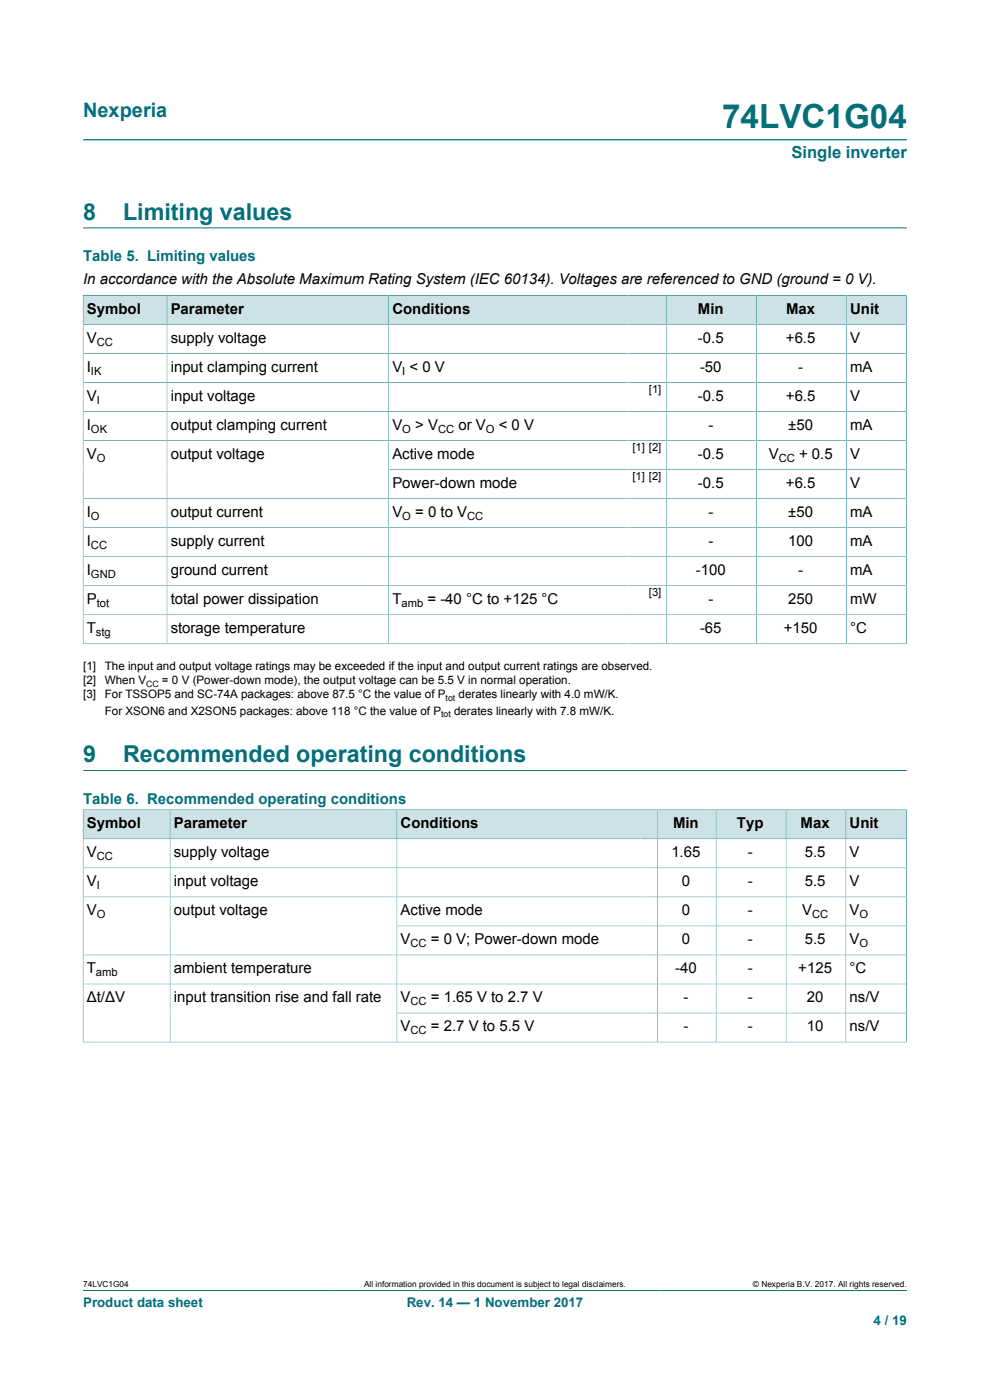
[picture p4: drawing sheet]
<svg xmlns="http://www.w3.org/2000/svg" width="210mm" height="297mm" viewBox="0 0 210 297" stroke-linecap="round" stroke-linejoin="round" font-family="sans-serif">
<defs><g id="words">
<text font-size="7.1" fill="#036f7b" x="153.2" y="27.2">74LVC1G04</text>
<g font-size="4.9" fill="#036f7b">
<text x="17.6" y="46.6">8</text>
<text x="26.1" y="46.6">Limiting values</text>
<text x="17.6" y="161.7">9</text>
<text x="26.1" y="161.7">Recommended operating conditions</text>
</g>
<text font-size="4.2" fill="#036f7b" x="17.6" y="24.8">Nexperia</text>
<text font-size="3.5" fill="#036f7b" x="167.9" y="33.5">Single inverter</text>
<g font-size="3.2" fill="#036f7b">
<text x="17.6" y="55.4">Table 5. Limiting values</text>
<text x="17.6" y="170.5">Table 6. Recommended operating conditions</text>
</g>
<g font-size="3.2">
<text x="17.6" y="60.3">In accordance with the Absolute Maximum Rating System (IEC 60134). Voltages are referenced to GND (ground = 0 V).</text>
<text x="18.4" y="66.6">Symbol</text>
<text x="36.2" y="66.6">Parameter</text>
<text x="83.2" y="66.6">Conditions</text>
<text x="148.1" y="66.6">Min</text>
<text x="166.8" y="66.6">Max</text>
<text x="180.3" y="66.6">Unit</text>
<text x="18.4" y="72.7">V</text>
<text x="36.2" y="72.7">supply voltage</text>
<text x="148" y="72.7">-0.5</text>
<text x="166.7" y="72.7">+6.5</text>
<text x="180.3" y="72.7">V</text>
<text x="18.4" y="78.9">I</text>
<text x="36.2" y="78.9">input clamping current</text>
<text x="83.2" y="78.9">V &lt; 0 V</text>
<text x="148.5" y="78.9">-50</text>
<text x="169.3" y="78.9">-</text>
<text x="180.3" y="78.9">mA</text>
<text x="18.4" y="85">V</text>
<text x="36.2" y="85">input voltage</text>
<text x="148" y="85">-0.5</text>
<text x="166.7" y="85">+6.5</text>
<text x="180.3" y="85">V</text>
<text x="18.4" y="91.2">I</text>
<text x="36.2" y="91.2">output clamping current</text>
<text x="83.2" y="91.2">V</text>
<text x="88.1" y="91.2">&gt; V</text>
<text x="97.2" y="91.2">or V</text>
<text x="105.8" y="91.2">&lt; 0 V</text>
<text x="150.3" y="91.2">-</text>
<text x="167.2" y="91.2">±50</text>
<text x="180.3" y="91.2">mA</text>
<text x="18.4" y="97.4">V</text>
<text x="36.2" y="97.4">output voltage</text>
<text x="83.2" y="97.4">Active mode</text>
<text x="148" y="97.4">-0.5</text>
<text x="163.1" y="97.4">V</text>
<text x="169.5" y="97.4">+ 0.5</text>
<text x="180.3" y="97.4">V</text>
<text x="83.2" y="103.5">Power-down mode</text>
<text x="148" y="103.5">-0.5</text>
<text x="166.7" y="103.5">+6.5</text>
<text x="180.3" y="103.5">V</text>
<text x="18.4" y="109.7">I</text>
<text x="36.2" y="109.7">output current</text>
<text x="83.2" y="109.7">V</text>
<text x="88.1" y="109.7">= 0 to V</text>
<text x="150.3" y="109.7">-</text>
<text x="167.2" y="109.7">±50</text>
<text x="180.3" y="109.7">mA</text>
<text x="18.4" y="115.8">I</text>
<text x="36.2" y="115.8">supply current</text>
<text x="150.3" y="115.8">-</text>
<text x="167.2" y="115.8">100</text>
<text x="180.3" y="115.8">mA</text>
<text x="18.4" y="122">I</text>
<text x="36.2" y="122">ground current</text>
<text x="147.6" y="122">-100</text>
<text x="169.3" y="122">-</text>
<text x="180.3" y="122">mA</text>
<text x="18.4" y="128.2">P</text>
<text x="36.2" y="128.2">total power dissipation</text>
<text x="83.2" y="128.2">T</text>
<text x="90.7" y="128.2">= -40 °C to +125 °C</text>
<text x="150.3" y="128.2">-</text>
<text x="167.2" y="128.2">250</text>
<text x="180.3" y="128.2">mW</text>
<text x="18.4" y="134.3">T</text>
<text x="36.2" y="134.3">storage temperature</text>
<text x="148.5" y="134.3">-65</text>
<text x="166.3" y="134.3">+150</text>
<text x="180.3" y="134.3">°C</text>
<text x="18.4" y="175.7">Symbol</text>
<text x="36.9" y="175.7">Parameter</text>
<text x="85" y="175.7">Conditions</text>
<text x="142.8" y="175.7">Min</text>
<text x="156.3" y="175.7">Typ</text>
<text x="169.8" y="175.7">Max</text>
<text x="180.2" y="175.7">Unit</text>
<text x="18.4" y="181.9">V</text>
<text x="36.9" y="181.9">supply voltage</text>
<text x="142.4" y="181.9">1.65</text>
<text x="158.6" y="181.9">-</text>
<text x="170.7" y="181.9">5.5</text>
<text x="180.2" y="181.9">V</text>
<text x="18.4" y="188">V</text>
<text x="36.9" y="188">input voltage</text>
<text x="144.6" y="188">0</text>
<text x="158.6" y="188">-</text>
<text x="170.7" y="188">5.5</text>
<text x="180.2" y="188">V</text>
<text x="18.4" y="194.2">V</text>
<text x="36.9" y="194.2">output voltage</text>
<text x="85" y="194.2">Active mode</text>
<text x="144.6" y="194.2">0</text>
<text x="158.6" y="194.2">-</text>
<text x="170.1" y="194.2">V</text>
<text x="180.2" y="194.2">V</text>
<text x="85" y="200.3">V</text>
<text x="91.4" y="200.3">= 0 V; Power-down mode</text>
<text x="144.6" y="200.3">0</text>
<text x="158.6" y="200.3">-</text>
<text x="170.7" y="200.3">5.5</text>
<text x="180.2" y="200.3">V</text>
<text x="18.4" y="206.5">T</text>
<text x="36.9" y="206.5">ambient temperature</text>
<text x="143.2" y="206.5">-40</text>
<text x="158.6" y="206.5">-</text>
<text x="169.3" y="206.5">+125</text>
<text x="180.2" y="206.5">°C</text>
<text x="18.4" y="212.7">Δt/ΔV</text>
<text x="36.9" y="212.7">input transition rise and fall rate</text>
<text x="85" y="212.7">V</text>
<text x="91.4" y="212.7">= 1.65 V to 2.7 V</text>
<text x="145" y="212.7">-</text>
<text x="158.6" y="212.7">-</text>
<text x="171.1" y="212.7">20</text>
<text x="180.2" y="212.7">ns/V</text>
<text x="85" y="218.8">V</text>
<text x="91.4" y="218.8">= 2.7 V to 5.5 V</text>
<text x="145" y="218.8">-</text>
<text x="158.6" y="218.8">-</text>
<text x="171.1" y="218.8">10</text>
<text x="180.2" y="218.8">ns/V</text>
</g>
<g font-size="2.8" fill="#036f7b">
<text x="17.6" y="277.3">Product data sheet</text>
<text x="86.3" y="277.3">Rev. 14 — 1 November 2017</text>
<text x="185.3" y="281">4 / 19</text>
</g>
<g font-size="2.5">
<text x="17.6" y="142.2">[1]</text>
<text x="22.2" y="142.2">The input and output voltage ratings may be exceeded if the input and output current ratings are observed.</text>
<text x="17.6" y="145.2">[2]</text>
<text x="17.6" y="148.2">[3]</text>
<text x="22.2" y="145.2">When V</text>
<text x="22.2" y="148.2">For TSSOP5 and SC-74A packages: above 87.5 °C the value of P</text>
<text x="34.4" y="145.2">= 0 V (Power-down mode), the output voltage can be 5.5 V in normal operation.</text>
<text x="97.3" y="148.2">derates linearly with 4.0 mW/K.</text>
<text x="22.2" y="151.6">For XSON6 and X2SON5 packages: above 118 °C the value of P</text>
<text x="96.3" y="151.6">derates linearly with 7.8 mW/K.</text>
</g>
<g font-size="2.4">
<text x="20.5" y="73.3">CC</text>
<text x="19.3" y="79.5">IK</text>
<text x="85.3" y="79.5">I</text>
<text x="137.7" y="83.4">[1]</text>
<text x="20.5" y="85.7">I</text>
<text x="19.3" y="91.8">OK</text>
<text x="85.3" y="91.8">O</text>
<text x="92.9" y="91.8">CC</text>
<text x="103.1" y="91.8">O</text>
<text x="134.1" y="95.7">[1] [2]</text>
<text x="20.5" y="98">O</text>
<text x="134.1" y="101.9">[1] [2]</text>
<text x="165.2" y="98">CC</text>
<text x="19.3" y="110.3">O</text>
<text x="85.3" y="110.3">O</text>
<text x="99.1" y="110.3">CC</text>
<text x="19.3" y="116.5">CC</text>
<text x="19.3" y="122.6">GND</text>
<text x="20.5" y="128.8">tot</text>
<text x="85.2" y="128.8">amb</text>
<text x="137.7" y="126.5">[3]</text>
<text x="20.4" y="134.9">stg</text>
<text x="20.5" y="182.5">CC</text>
<text x="20.5" y="188.6">I</text>
<text x="20.5" y="194.8">O</text>
<text x="172.2" y="194.8">CC</text>
<text x="182.3" y="194.8">O</text>
<text x="87.1" y="200.9">CC</text>
<text x="182.3" y="200.9">O</text>
<text x="20.4" y="207.1">amb</text>
<text x="87.1" y="213.3">CC</text>
<text x="87.1" y="219.4">CC</text>
</g>
<g font-size="1.9">
<text x="31" y="145.7">CC</text>
<text x="94.5" y="148.6">tot</text>
<text x="93.6" y="152.1">tot</text>
</g>
<g font-size="1.8">
<text x="17.6" y="273.1">74LVC1G04</text>
<text x="77.2" y="273.1">All information provided in this document is subject to legal disclaimers.</text>
<text x="159.7" y="273.1">© Nexperia B.V. 2017. All rights reserved.</text>
</g>
</g></defs>
<path d="M17.6 29.7h174.8M17.6 48.3h174.8M17.6 273.8h174.8" fill="none" stroke="#036f7b" stroke-width=".21"/>
<path d="M17.7 62.7h17.7v6.1h-17.7z" fill="#cde2e7"/>
<path d="M17.6 62.6v6.2h17.8v-6.1h-17.8" fill="none" stroke="#036f7b" stroke-width=".21"/>
<path d="M35.5 62.7h46.9v6.1h-46.9z" fill="#cde2e7"/>
<path d="M35.4 62.7h47.1v6.1h-47.1z" fill="none" stroke="#036f7b" stroke-width=".21"/>
<path d="M82.5 62.7h50.8v6.1h-50.8z" fill="#cde2e7"/>
<path d="M133.3 62.7h-50.8v6.1h50.8" fill="none" stroke="#036f7b" stroke-width=".21"/>
<path d="M133.3 62.7h8.1v6.1h-8.1z" fill="#cde2e7"/>
<path d="M133.3 62.7h8.1v6.1h-8.1" fill="none" stroke="#036f7b" stroke-width=".21"/>
<path d="M141.5 62.7h18.9v6.1h-18.9z" fill="#cde2e7"/>
<path d="M141.4 62.7h19.1v6.1h-19.1z" fill="none" stroke="#036f7b" stroke-width=".21"/>
<path d="M160.6 62.7h18.9v6.1h-18.9z" fill="#cde2e7"/>
<path d="M160.5 62.7h19.1v6.1h-19.1z" fill="none" stroke="#036f7b" stroke-width=".21"/>
<path d="M179.6 62.7h12.6v6.1h-12.6z" fill="#cde2e7"/>
<g fill="none" stroke="#036f7b" stroke-width=".21">
<path d="M17.6 75h174.7M35.4 68.8v67.8M82.5 68.8v67.8M141.4 68.8v67.8M160.5 68.8v67.8M192.3 62.6v74.1M192.3 68.8h-174.7v67.9M192.3 62.7h-12.7v73.9M17.6 81.1h174.7M17.6 87.3h174.7M17.6 93.5h174.7M82.5 99.6h109.8"/>
<path d="M17.6 111.9h174.7M17.6 118.1h174.7M192.3 105.8h-174.7M17.6 136.6h174.7M17.6 124.3h174.7M17.6 130.4h174.7M17.6 163.5h174.8"/>
</g>
<path d="M17.7 171.9h18.3v6h-18.3z" fill="#cde2e7"/>
<path d="M17.6 171.7v6.3h18.5v-6.2h-18.5" fill="none" stroke="#036f7b" stroke-width=".21"/>
<path d="M36.2 171.9h47.9v6h-47.9z" fill="#cde2e7"/>
<path d="M36.1 171.8h48.1v6.2h-48.1z" fill="none" stroke="#036f7b" stroke-width=".21"/>
<path d="M84.3 171.9h51.6v6h-51.6z" fill="#cde2e7"/>
<path d="M135.9 171.8h-51.7v6.2h51.7" fill="none" stroke="#036f7b" stroke-width=".21"/>
<path d="M135.9 171.9h3.5v6h-3.5z" fill="#cde2e7"/>
<path d="M135.9 171.8h3.5v6.2h-3.5" fill="none" stroke="#036f7b" stroke-width=".21"/>
<path d="M139.5 171.9h12.3v6h-12.3z" fill="#cde2e7"/>
<path d="M139.4 171.8h12.5v6.2h-12.5z" fill="none" stroke="#036f7b" stroke-width=".21"/>
<path d="M152 171.9h14.7v6h-14.7z" fill="#cde2e7"/>
<path d="M151.9 171.8h14.8v6.2h-14.8z" fill="none" stroke="#036f7b" stroke-width=".21"/>
<path d="M166.8 171.9h12.6v6h-12.6z" fill="#cde2e7"/>
<path d="M166.7 171.8h12.7v6.2h-12.7z" fill="none" stroke="#036f7b" stroke-width=".21"/>
<path d="M179.5 171.9h12.7v6h-12.7z" fill="#cde2e7"/>
<g fill="none" stroke="#036f7b" stroke-width=".21">
<path d="M36.1 178v43.1M84.2 178v43.1M139.4 178v43.1M151.9 178v43.1M166.7 178v43.1M192.3 178h-174.7v43.1M192.3 171.7v49.4M192.3 171.8h-12.9v49.3M17.6 184.1h174.7M17.6 190.3h174.7M84.2 196.4h108.1M17.6 202.6h174.7"/>
<path d="M17.6 208.7h174.7M84.2 214.9h108.1M17.6 221.1h174.7"/>
</g>
<use href="#words"/>
</svg>
